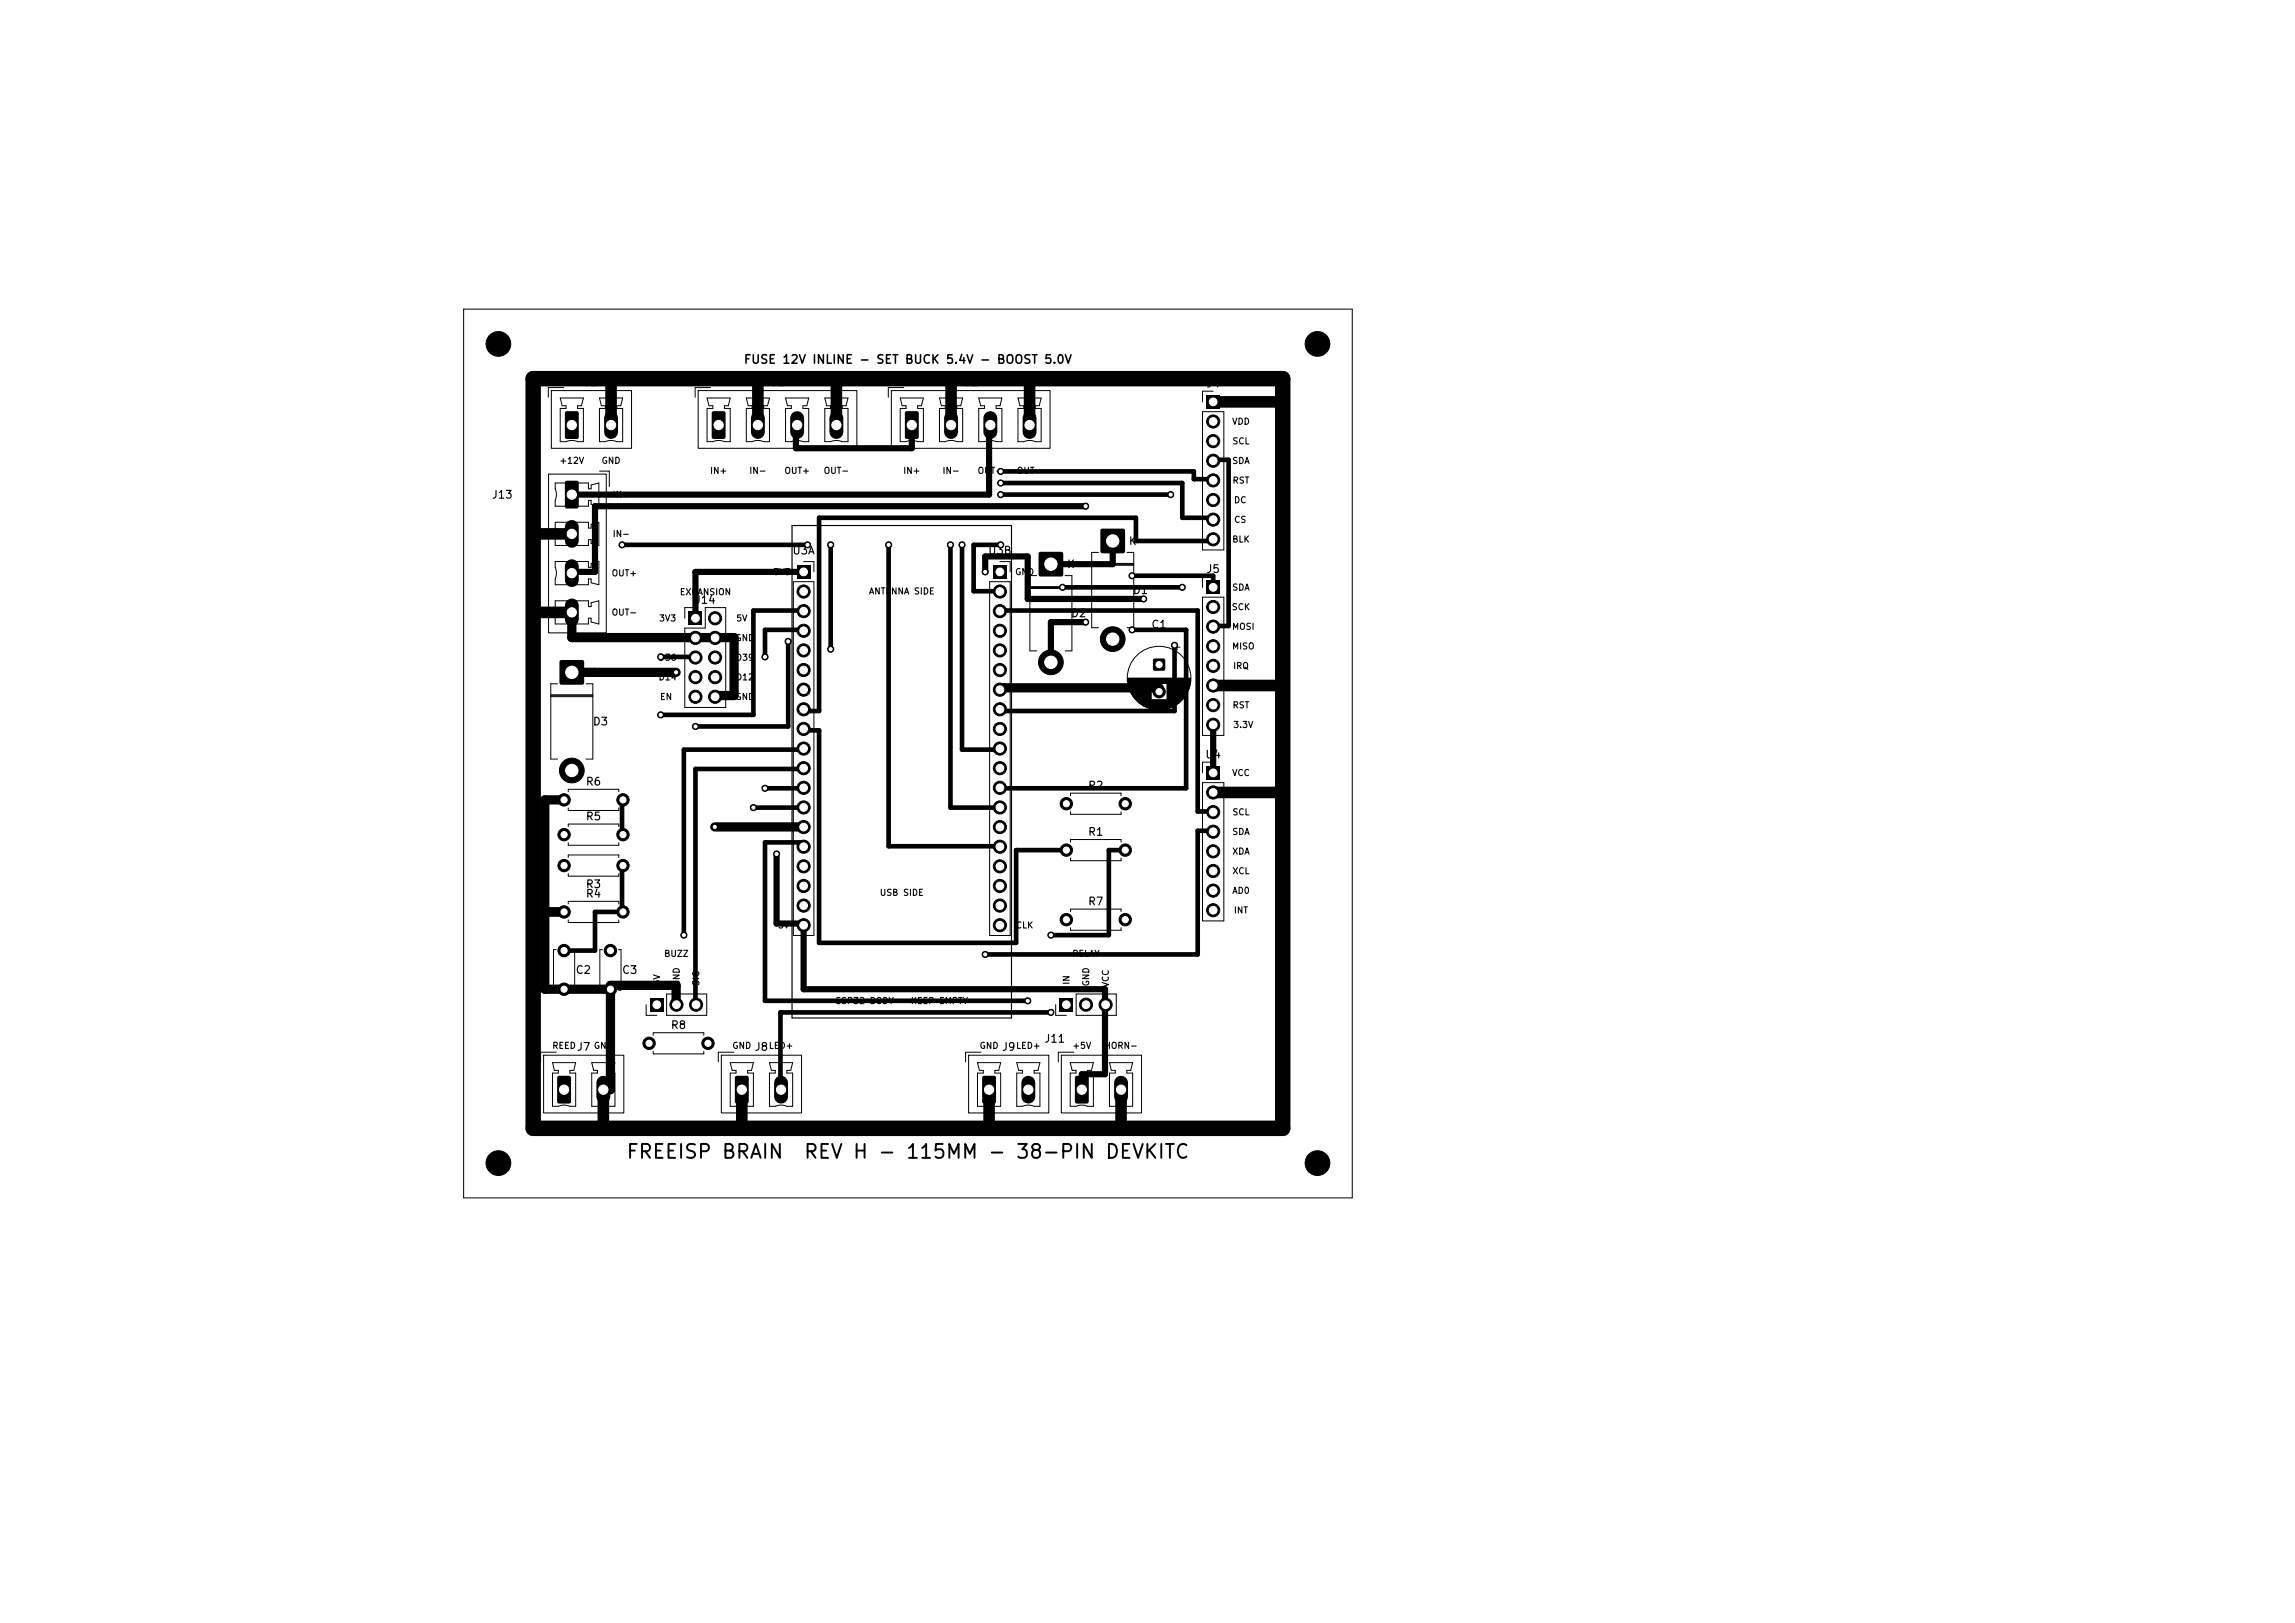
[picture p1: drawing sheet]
<svg xmlns="http://www.w3.org/2000/svg" width="297mm" height="210mm" viewBox="0 0 297 210" stroke-linecap="round" stroke-linejoin="round" font-family="sans-serif">
<defs><g id="words">
<g font-size="1.8">
<text x="80.9" y="150.4">FREEISP BRAIN</text>
<text x="103.9" y="150.4">REV H - 115MM - 38-PIN DEVKITC</text>
</g>
<text font-size="1.1" x="96.2" y="47.3">FUSE 12V INLINE - SET BUCK 5.4V - BOOST 5.0V</text>
<g font-size="1">
<text x="75.6" y="50.2">J1</text>
<text x="99.5" y="50.2">U1</text>
<text x="124.5" y="50.2">U2</text>
<text x="156" y="50.4">J4</text>
<text x="63.6" y="64.8">J13</text>
<text x="102.5" y="72">U3A</text>
<text x="127.8" y="72">U3B</text>
<text x="146" y="70.8">K</text>
<text x="138" y="73.8">K</text>
<text x="146.5" y="77.1">D1</text>
<text x="156" y="74.4">J5</text>
<text x="89.8" y="78.4">J14</text>
<text x="138.5" y="80.1">D2</text>
<text x="148.9" y="81.6">C1</text>
<text x="76" y="87.8">K</text>
<text x="76.6" y="94.1">D3</text>
<text x="75.7" y="101.9">R6</text>
<text x="155.9" y="98.4">U4</text>
<text x="75.7" y="106.4">R5</text>
<text x="140.7" y="102.4">R2</text>
<text x="140.7" y="108.4">R1</text>
<text x="75.7" y="115.2">R3</text>
<text x="75.7" y="116.4">R4</text>
<text x="140.7" y="117.4">R7</text>
<text x="74.4" y="126.3">C2</text>
<text x="80.4" y="126.3">C3</text>
<text x="74.6" y="136.2">J7</text>
<text x="86.7" y="133.4">R8</text>
<text x="97.6" y="136.2">J8</text>
<text x="129.6" y="136.2">J9</text>
<text x="135.1" y="135.2">J11</text>
</g>
<g font-size=".8">
<text x="159.4" y="55.1">VDD</text>
<text x="159.4" y="57.7">SCL</text>
<text x="72.3" y="60.2">+12V</text>
<text x="77.8" y="60.2">GND</text>
<text x="79.2" y="64.6">IN+</text>
<text x="91.8" y="61.5">IN+</text>
<text x="96.9" y="61.5">IN-</text>
<text x="101.4" y="61.5">OUT+</text>
<text x="106.5" y="61.5">OUT-</text>
<text x="116.8" y="61.5">IN+</text>
<text x="121.9" y="61.5">IN-</text>
<text x="126.4" y="61.5">OUT+</text>
<text x="131.5" y="61.5">OUT-</text>
<text x="159.4" y="60.2">SDA</text>
<text x="159.4" y="62.8">RST</text>
<text x="159.6" y="65.3">DC</text>
<text x="79.2" y="69.7">IN-</text>
<text x="159.4" y="70.4">BLK</text>
<text x="159.6" y="67.8">CS</text>
<text x="79.1" y="74.8">OUT+</text>
<text x="87.9" y="77.2">EXPANSION</text>
<text x="100" y="74.6">3V3</text>
<text x="112.4" y="77.1">ANTENNA SIDE</text>
<text x="131.3" y="74.6">GND</text>
<text x="159.4" y="76.6">SDA</text>
<text x="79.1" y="79.8">OUT-</text>
<text x="85.1" y="83.1">GND</text>
<text x="85.2" y="80.6">3V3</text>
<text x="95.1" y="83.1">GND</text>
<text x="95.2" y="80.6">5V</text>
<text x="159.3" y="79.1">SCK</text>
<text x="159.4" y="81.7">MOSI</text>
<text x="85.2" y="85.7">D36</text>
<text x="85.2" y="88.2">D14</text>
<text x="95.2" y="85.7">D39</text>
<text x="95.2" y="88.2">D12</text>
<text x="159.4" y="84.2">MISO</text>
<text x="159.5" y="86.8">IRQ</text>
<text x="85.3" y="90.8">EN</text>
<text x="95.1" y="90.8">GND</text>
<text x="159.4" y="91.8">RST</text>
<text x="159.5" y="94.4">3.3V</text>
<text x="159.4" y="100.6">VCC</text>
<text x="159.4" y="105.7">SCL</text>
<text x="159.4" y="108.2">SDA</text>
<text x="159.4" y="110.8">XDA</text>
<text x="159.4" y="113.3">XCL</text>
<text x="113.8" y="116.1">USB SIDE</text>
<text x="159.4" y="115.8">AD0</text>
<text x="159.6" y="118.4">INT</text>
<text x="85.9" y="124">BUZZ</text>
<text x="100.6" y="120.3">5V</text>
<text x="131.4" y="120.3">CLK</text>
<text x="138.7" y="124">RELAY</text>
<text x="85.6" y="127.6" transform="rotate(-90 85.6 127.6)">5V</text>
<text x="88.1" y="127.7" transform="rotate(-90 88.1 127.7)">GND</text>
<text x="90.7" y="127.7" transform="rotate(-90 90.7 127.7)">SIG</text>
<text x="108" y="130.1">ESP32 BODY - KEEP EMPTY</text>
<text x="138.6" y="127.5" transform="rotate(-90 138.6 127.5)">IN</text>
<text x="141.1" y="127.7" transform="rotate(-90 141.1 127.7)">GND</text>
<text x="143.7" y="127.8" transform="rotate(-90 143.7 127.8)">VCC</text>
<text x="71.4" y="135.9">REED</text>
<text x="76.8" y="135.9">GND</text>
<text x="94.7" y="135.9">GND</text>
<text x="99.4" y="135.9">LED+</text>
<text x="126.7" y="135.9">GND</text>
<text x="131.4" y="135.9">LED+</text>
<text x="138.7" y="135.9">+5V</text>
<text x="142.8" y="135.9">HORN-</text>
</g>
</g></defs>
<g fill="#000">
<path d="M73.2 53.3l1.4-.1 .3 .2v3.2l-.2 .2h-1.4l-.2-.2v-3.1zM92.2 53.3l1.4-.1 .3 .2v3.2l-.2 .2h-1.3l-.3-.2v-3.1zM117.2 53.3l1.4-.1 .3 .2v3.2l-.2 .2h-1.3l-.3-.2v-3.1zM156.1 51.2h1.7v1.7h-1.7zM73.2 62.3l1.4-.1 .3 .2v3.2l-.2 .2h-1.4l-.2-.2v-3.1zM103.1 73.2h1.7v1.7h-1.7zM128.5 73.2h1.7v1.7h-1.7zM134.5 71.5l.2-.1h2.7l.1 .1 .1 .2v2.7l-.1 .1-.1 .1h-2.7l-.2-.1-.1-.1v-2.7zM142.5 68.5l.1-.1h2.7l.2 .1 .1 .2v2.7l-.1 .1-.2 .1h-2.7l-.1-.1-.1-.1v-2.7zM156.1 75.2h1.7v1.7h-1.7zM72.5 85.5l.1-.1h2.7l.2 .1 .1 .2v2.7l-.1 .1-.2 .1h-2.7l-.1-.1-.1-.1v-2.7zM89.1 79.2h1.7v1.7h-1.7z"/>
<path d="M149.3 85.3l.1-.1 1.3 .1 .1 .2-.1 1.2-.2 .1-1.2-.1-.1-.1zM156.1 99.2h1.7v1.7h-1.7zM72.2 139.3l1.4-.1 .3 .2v3.2l-.2 .2h-1.4l-.2-.2v-3.1zM84.2 129.2h1.6v1.7h-1.6zM95.2 139.3l1.4-.1 .3 .2v3.2l-.2 .2h-1.3l-.3-.2v-3.1zM127.2 139.3l1.4-.1 .3 .2v3.2l-.2 .2h-1.3l-.3-.2v-3.1zM137.1 129.2h1.8v1.7h-1.8zM139.2 139.3l1.4-.1 .3 .2v3.2l-.2 .2h-1.4l-.2-.2v-3.1z"/>
</g>
<g fill="#000" stroke="#000" stroke-width=".13">
<circle cx="64.5" cy="44.5" r="1.6"/>
<circle cx="157" cy="54.5" r=".85"/>
<circle cx="157" cy="57.1" r=".85"/>
<circle cx="157" cy="59.6" r=".85"/>
<circle cx="170.5" cy="44.5" r="1.6"/>
<circle cx="80.5" cy="70.5" r=".4"/>
<circle cx="92.5" cy="80" r=".85"/>
<circle cx="104" cy="79.1" r=".85"/>
<circle cx="104" cy="76.5" r=".85"/>
<circle cx="104.5" cy="70.5" r=".4"/>
<circle cx="107.5" cy="70.5" r=".4"/>
<circle cx="115" cy="70.5" r=".4"/>
<circle cx="123" cy="70.5" r=".4"/>
<circle cx="124.5" cy="70.5" r=".4"/>
<circle cx="127.5" cy="74" r=".4"/>
<circle cx="129.4" cy="76.5" r=".85"/>
<circle cx="129.4" cy="79.1" r=".85"/>
<circle cx="129.5" cy="61" r=".4"/>
<circle cx="129.5" cy="64" r=".4"/>
<circle cx="129.5" cy="70.5" r=".4"/>
<circle cx="129.5" cy="62.5" r=".4"/>
<circle cx="137.5" cy="76" r=".4"/>
<circle cx="140.5" cy="65.5" r=".4"/>
<circle cx="146.5" cy="74.5" r=".4"/>
<circle cx="148" cy="77.5" r=".4"/>
<circle cx="151.5" cy="64" r=".4"/>
<circle cx="153" cy="76" r=".4"/>
<circle cx="157" cy="67.2" r=".85"/>
<circle cx="157" cy="69.8" r=".85"/>
<circle cx="157" cy="62.2" r=".85"/>
<circle cx="157" cy="64.7" r=".85"/>
<circle cx="157" cy="78.5" r=".85"/>
<circle cx="74" cy="99.7" r="1.6"/>
<circle cx="85.5" cy="85" r=".4"/>
<circle cx="85.5" cy="92.5" r=".4"/>
<circle cx="87.5" cy="87" r=".4"/>
<circle cx="90" cy="82.5" r=".85"/>
<circle cx="90" cy="85.1" r=".85"/>
<circle cx="90" cy="90.2" r=".85"/>
<circle cx="90" cy="87.6" r=".85"/>
<circle cx="90" cy="94" r=".4"/>
<circle cx="92.5" cy="85.1" r=".85"/>
<circle cx="92.5" cy="82.5" r=".85"/>
<circle cx="92.5" cy="87.6" r=".85"/>
<circle cx="92.5" cy="90.2" r=".85"/>
<circle cx="99" cy="85" r=".4"/>
<circle cx="102" cy="83" r=".4"/>
<circle cx="104" cy="86.7" r=".85"/>
<circle cx="104" cy="91.8" r=".85"/>
<circle cx="104" cy="99.4" r=".85"/>
<circle cx="104" cy="84.2" r=".85"/>
<circle cx="104" cy="81.6" r=".85"/>
<circle cx="104" cy="94.3" r=".85"/>
<circle cx="104" cy="96.9" r=".85"/>
<circle cx="104" cy="89.2" r=".85"/>
<circle cx="107.5" cy="84" r=".4"/>
<circle cx="129.4" cy="99.4" r=".85"/>
<circle cx="129.4" cy="89.2" r=".85"/>
<circle cx="129.4" cy="91.8" r=".85"/>
<circle cx="129.4" cy="94.3" r=".85"/>
<circle cx="129.4" cy="96.9" r=".85"/>
<circle cx="129.4" cy="84.2" r=".85"/>
<circle cx="129.4" cy="86.7" r=".85"/>
<circle cx="129.4" cy="81.6" r=".85"/>
<circle cx="136" cy="85.7" r="1.6"/>
<circle cx="140.5" cy="80.5" r=".4"/>
<circle cx="144" cy="82.7" r="1.6"/>
<circle cx="146.5" cy="81.5" r=".4"/>
<circle cx="150" cy="89.5" r=".8"/>
<circle cx="152" cy="83.5" r=".4"/>
<circle cx="157" cy="93.8" r=".85"/>
<circle cx="157" cy="81.1" r=".85"/>
<circle cx="157" cy="88.7" r=".85"/>
<circle cx="157" cy="83.6" r=".85"/>
<circle cx="157" cy="91.2" r=".85"/>
<circle cx="157" cy="86.2" r=".85"/>
<circle cx="73" cy="103.5" r=".8"/>
<circle cx="73" cy="112" r=".8"/>
<circle cx="73" cy="108" r=".8"/>
<circle cx="73" cy="118" r=".8"/>
<circle cx="80.6" cy="103.5" r=".8"/>
<circle cx="80.6" cy="112" r=".8"/>
<circle cx="80.6" cy="108" r=".8"/>
<circle cx="80.6" cy="118" r=".8"/>
<circle cx="92.5" cy="107" r=".4"/>
<circle cx="97.5" cy="104.5" r=".4"/>
<circle cx="99" cy="102" r=".4"/>
<circle cx="100.5" cy="110.5" r=".4"/>
<circle cx="104" cy="107" r=".85"/>
<circle cx="104" cy="101.9" r=".85"/>
<circle cx="104" cy="117.2" r=".85"/>
<circle cx="104" cy="119.7" r=".85"/>
<circle cx="104" cy="104.5" r=".85"/>
<circle cx="104" cy="109.6" r=".85"/>
<circle cx="104" cy="114.6" r=".85"/>
<circle cx="104" cy="112.1" r=".85"/>
<circle cx="129.4" cy="107" r=".85"/>
<circle cx="129.4" cy="101.9" r=".85"/>
<circle cx="129.4" cy="114.6" r=".85"/>
<circle cx="129.4" cy="117.2" r=".85"/>
<circle cx="129.4" cy="104.5" r=".85"/>
<circle cx="129.4" cy="109.6" r=".85"/>
<circle cx="129.4" cy="112.1" r=".85"/>
<circle cx="129.4" cy="119.7" r=".85"/>
<circle cx="138" cy="110" r=".8"/>
<circle cx="138" cy="104" r=".8"/>
<circle cx="138" cy="119" r=".8"/>
<circle cx="145.6" cy="110" r=".8"/>
<circle cx="145.6" cy="104" r=".8"/>
<circle cx="145.6" cy="119" r=".8"/>
<circle cx="157" cy="115.2" r=".85"/>
<circle cx="157" cy="107.6" r=".85"/>
<circle cx="157" cy="102.5" r=".85"/>
<circle cx="157" cy="117.8" r=".85"/>
<circle cx="157" cy="110.2" r=".85"/>
<circle cx="157" cy="105.1" r=".85"/>
<circle cx="157" cy="112.7" r=".85"/>
<circle cx="73" cy="128" r=".8"/>
<circle cx="73" cy="123" r=".8"/>
<circle cx="79" cy="128" r=".8"/>
<circle cx="79" cy="123" r=".8"/>
<circle cx="84" cy="135" r=".8"/>
<circle cx="87.5" cy="130" r=".85"/>
<circle cx="88.5" cy="121" r=".4"/>
<circle cx="90.1" cy="130" r=".85"/>
<circle cx="91.6" cy="135" r=".8"/>
<circle cx="127.5" cy="123.5" r=".4"/>
<circle cx="133" cy="129.5" r=".4"/>
<circle cx="136" cy="131" r=".4"/>
<circle cx="136" cy="121" r=".4"/>
<circle cx="140.5" cy="130" r=".85"/>
<circle cx="143.1" cy="130" r=".85"/>
<circle cx="64.5" cy="150.5" r="1.6"/>
<circle cx="170.5" cy="150.5" r="1.6"/>
</g>
<g fill="none" stroke="#000" stroke-width="1.8">
<path d="M79.1 54.1v1.8M98.1 54.1v1.8M103.2 54.1v1.8M108.2 54.1v1.8M123.1 54.1v1.8M128.2 54.1v1.8M133.2 54.1v1.8M74 68.2v1.8M74 73.3v1.8M74 78.3v1.8M78.1 140.1v1.8M101.1 140.1v1.8"/>
<path d="M133.1 140.1v1.8M145.1 140.1v1.8"/>
</g>
<path d="M69 49h97v97h-97z" fill="none" stroke="#000" stroke-width="2"/>
<g fill="none" stroke="#000" stroke-width="1.5">
<path d="M79.1 49v6M98.1 49v6M108.2 49v6M123.1 49v6M133.2 49v6M157 52h9M69 69.1h5M69 79.2h5M157 88.7h9M157 102.5h9M78.1 141v5M96 141v5"/>
<path d="M128 141v5M145.1 141v5"/>
</g>
<g fill="none" stroke="#000" stroke-width=".6">
<path d="M157 59.6l.5-.1h1.5v21.5l-2 .1M80.5 70.5h24M104 79.1l-.5-.1h-6v13.5h-12M107.5 70.5v13.5M115 70.5v39l14.4 .1M123 70.5v34h6.4M124.5 70.5v26.5h4.5l.4-.1M129.4 79.1l.6-.1h25v26l2 .1M129.5 62.5h23.5v4.5h3.5l.5 .2M129.5 64h22M129.5 70.5h-3.5v6h3.4M129.5 61h25v1h2l.5 .2"/>
<path d="M137.5 76h15.5M146.5 74.5h10.5v1.5M157 69.8l-.5 .2h-9.5v-3h-41v25h-1.5l-.5-.2M85.5 85h4l.5 .1M102 83v11h-12M104 99.4l-.5 .1h-13.5v30l.1 .5M104 94.3l.5 .2h1.5v27.5h25.5v-12h6.5M104 81.6l-.5-.1h-4.5v3.5M104 96.9l-.5 .1h-15v24M146.5 81.5h7v20.5l-24.1-.1M152 83.5v8.5h-22l-.6-.2M80.6 112l-.1 .5v5l.1 .5h-3.6v5h-4"/>
<path d="M80.6 103.5l-.1 .5v3.5l.1 .5M104 109.6v-.6h-5v20.5h34M104 101.9l-5 .1M104 104.5h-6.5M145.6 110h-2.1v11h-7.5M157 107.6l-.5-.1h-1.5v16h-27.5M136 131h-35v9.5l.1 .5"/>
</g>
<path d="M74 79.2v3.3h21v7.5h-2l-.5 .2M74 87h13.5M129.4 89.2l.6-.2h20v.5M70.5 118h2.5M73 103.5h-2.5v24.5h8.5M92.5 107h11.5M87.5 130v-2.5h-8.5v13.5h-.9" fill="none" stroke="#000" stroke-width="1.2"/>
<path d="M103.2 55l-.2 .5v2.5h15v-3M128.2 55l-.2 .5v8.5h-54M104 74h-14v6M127.5 74v-2h5.5v5.5h15M140.5 65.5h-63.5v8.5h-2.5l-.5 .2M144 70v3h-8M140.5 80.5h-4.5v5.2M157 93.8v6.2M100.5 110.5v9h3l.5 .2v8.3h39l.1 2-.1 .5v8.5h-3v2" fill="none" stroke="#000" stroke-width=".8"/>
<path d="M102.5 68h28.4v63.7h-28.4z" fill="none" stroke="#000" stroke-width=".15"/>
<g fill="none" stroke="#000" stroke-width=".13">
<path d="M60 40h115v115h-115zM71.4 50.5h10.3v7.5h-10.3zM72.5 51.5h3l-.3 1h-.4v.4h.7v4.3l-.8-.1a1.86 1.86 0 0 0-1.4 .1h-.8v-4.3h.7v-.4h-.5zM73 50.2h-2v1.2M77.6 51.5h3l-.3 1h-.5v.4h.8v4.3l-.8-.1a1.86 1.86 0 0 0-1.5 .1h-.7v-4.3h.7v-.4h-.5zM90.4 50.5h20.5v7.5h-20.5zM91.5 51.5h3l-.2 1h-.6v.4h.8v4.3l-.8-.1a1.86 1.86 0 0 0-1.4 .1h-.8v-4.3h.8v-.4h-.6zM92 50.2h-2v1.2M96.6 51.5h3l-.3 1h-.5v.4h.8v4.3l-.8-.1a1.86 1.86 0 0 0-1.5 .1h-.7v-4.3h.7v-.4h-.5zM101.7 51.5h3l-.3 1h-.5v.4h.8v4.3l-.8-.1a1.86 1.86 0 0 0-1.5 .1h-.7v-4.3h.7v-.4h-.5zM106.7 51.5h3l-.2 1h-.5v.4h.7v4.3l-.7-.1a1.86 1.86 0 0 0-1.5 .1h-.8v-4.3h.8v-.4h-.5zM115.4 50.5h20.5v7.5h-20.5z"/>
<path d="M116.5 51.5h3l-.2 1h-.6v.4h.8v4.3l-.8-.1a1.86 1.86 0 0 0-1.5 .1h-.7v-4.3h.7v-.4h-.5zM117 50.2h-2v1.2M121.6 51.5h3l-.3 1h-.5v.4h.8v4.3l-.8-.1a1.86 1.86 0 0 0-1.5 .1h-.7v-4.3h.7v-.4h-.5zM126.7 51.5h3l-.3 1h-.5v.4h.8v4.3l-.8-.1a1.86 1.86 0 0 0-1.5 .1h-.7v-4.3h.7v-.4h-.5zM131.7 51.5h3l-.2 1h-.5v.4h.7v4.3l-.7-.1a1.86 1.86 0 0 0-1.5 .1h-.8v-4.3h.8v-.4h-.5zM155.6 53.3h2.8v17.9h-2.8zM157 50.6h-1.4v1.4M71 61.3h7.5v20.6h-7.5zM71.9 62.5h4.2v.8h.4v-.5l1-.3v3l-1-.2v-.5h-.4v.7h-4.2v-.8a1.86 1.86 0 0 0-.1-1.4zM71.9 67.6h4.2v.7h.4v-.5l1-.2v3l-1-.3v-.5h-.4v.8h-4.2v-.8a1.86 1.86 0 0 0-.1-1.5zM71.9 72.7h4.2v.7h.4v-.5l1-.2v3l-1-.3v-.5h-.4v.8h-4.2v-.8a1.86 1.86 0 0 0-.1-1.5zM71.9 77.7h4.2v.8h.4v-.5l1-.3v3l-1-.2v-.5h-.4v.7h-4.2v-.7a1.86 1.86 0 0 0-.1-1.5z"/>
<path d="M77.6 61h1.2v2M90 78.6h-1.4v1.4M91.3 78.6h2.6v12.9h-5.3v-10.2h2.7zM102.7 75.3h2.6v45.8h-2.6zM104 72.7h1.3v1.3M128.1 75.3h2.6v45.8h-2.6zM129.4 72.7h1.3v1.3M133.3 75.9h5.4M133.3 76h5.4M133.3 76.1h5.4M134.2 74.5h-.9v9.7h.9M137.8 74.5h.9v9.7h-.9"/>
<path d="M141.3 72.9h5.4M141.3 73h5.4M141.3 73.1h5.4M142.2 71.5h-.9v9.7h.9M145.8 71.5h.9v9.7h-.9M155.6 77.3h2.8v17.9h-2.8zM157 74.6h-1.4v1.4M71.3 89.9h5.4M71.3 90h5.4M71.3 90.1h5.4M72.2 88.5h-.9v9.7h.9M75.8 88.5h.9v9.7h-.9"/>
<path d="M145.9 87.8h8.2M145.9 87.9h8.2M145.9 88h8.2M145.9 88.1h8.2M145.9 88.2h8.2M146 88.3h8M146 88.4h8M146 88.5h3M146 88.6h3M146 88.7h3M146 88.8h3M146.1 88.8h2.9"/>
<path d="M146.1 88.9h2.9M146.1 89h2.9M146.1 89.1h2.9M146.2 89.1h2.8M146.2 89.2h2.8M146.2 89.3h2.8M146.2 89.4h2.8M146.3 89.4h2.7M146.3 89.5h2.7M146.3 89.6h2.7M146.4 89.6h2.6M146.4 89.7h2.6"/>
<path d="M146.4 89.8h2.6M146.5 89.8h2.5M146.5 89.9h2.5M146.6 90h2.4M146.6 90.1h2.4M146.7 90.1h2.3M146.7 90.2h2.3M146.8 90.3h2.2M146.8 90.4h2.2M146.9 90.4h2.1M146.9 90.5h2.1M147 90.5h2"/>
<path d="M147 90.6h6M147.1 90.6h5.8M147.1 90.7h5.8M147.2 90.7h5.6M147.2 90.8h5.6M147.3 90.8h5.4M147.3 90.9h5.4M147.4 90.9h5.2M147.4 91h5.2M147.5 91h5M147.6 91.1h4.8M147.7 91.1h4.6"/>
<path d="M147.7 91.2h4.6M147.8 91.2h4.4M147.9 91.3h4.2M148 91.3h4M148 91.4h4M148.1 91.4h3.8M148.2 91.4h3.6M148.3 91.5h3.4M148.4 91.5h3.2M148.4 91.6h3.2M148.5 91.6h3M148.7 91.6h2.6"/>
<path d="M148.8 91.7h2.4M148.9 91.7h2.2M149.1 91.8h1.8M149.2 91.8h1.6M149.5 91.8h1M151 88.5h3M151 88.6h3M151 88.7h3M151 88.8h3M151 88.8h2.9M151 88.9h2.9M151 89h2.9"/>
<path d="M151 89.1h2.9M151 89.1h2.8M151 89.2h2.8M151 89.3h2.8M151 89.4h2.8M151 89.4h2.7M151 89.5h2.7M151 89.6h2.7M151 89.6h2.6M151 89.7h2.6M151 89.8h2.6M151 89.8h2.5"/>
<path d="M151 89.9h2.5M151 90h2.4M151 90.1h2.4M151 90.1h2.3M151 90.2h2.3M151 90.2h2.2M151 90.3h2.2M151 90.4h2.2M151 90.4h2.1M151 90.5h2.1M151 90.5h2M151.9 83.7h.8"/>
<path d="M152.3 83.3v.8M157 98.6h-1.4v1.4M73.5 111v-.4h6.6v.4M73.5 102.5v-.4h6.6v.4M73.5 104.5v.4h6.6v-.4M73.5 107v-.4h6.6v.4M73.5 109v.4h6.6v-.4M73.5 113v.4h6.6v-.4M73.5 117v-.4h6.6v.4M73.5 119v.4h6.6v-.4M138.5 109v-.4h6.6v.4M138.5 103v-.4h6.6v.4"/>
<path d="M138.5 105v.4h6.6v-.4M138.5 111v.4h6.6v-.4M138.5 118v-.4h6.6v.4M155.6 101.3h2.8v17.9h-2.8zM70.4 136.5h10.3v7.5h-10.3zM71.5 137.5h3l-.3 1h-.4v.4h.7v4.3l-.8-.1a1.86 1.86 0 0 0-1.4 .1h-.8v-4.3h.8v-.4h-.6zM72 136.2h-2v1.2M72 122.9h-.4v5.2h.4M74 122.9h.4v5.2h-.4M76.6 137.5h3l-.3 1h-.5v.4h.8v4.3l-.8-.1a1.86 1.86 0 0 0-1.5 .1h-.7v-4.3h.7v-.4h-.5zM78 122.9h-.4v5.2h.4M80 122.9h.4v5.2h-.4"/>
<path d="M83.6 130v1.4h1.4M84.5 134v-.4h6.6v.4M84.5 136v.4h6.6v-.4M86.3 128.6h5.2v2.8h-5.2zM93.4 136.5h10.3v7.5h-10.3zM94.5 137.5h3l-.2 1h-.6v.4h.8v4.3l-.8-.1a1.86 1.86 0 0 0-1.5 .1h-.7v-4.3h.7v-.4h-.5zM95 136.2h-2v1.2M99.6 137.5h3l-.3 1h-.5v.4h.8v4.3l-.8-.1a1.86 1.86 0 0 0-1.5 .1h-.7v-4.3h.7v-.4h-.5zM125.4 136.5h10.3v7.5h-10.3zM126.5 137.5h3l-.2 1h-.6v.4h.8v4.3l-.8-.1a1.86 1.86 0 0 0-1.5 .1h-.7v-4.3h.7v-.4h-.5zM127 136.2h-2v1.2M131.6 137.5h3l-.3 1h-.5v.4h.8v4.3l-.8-.1a1.86 1.86 0 0 0-1.5 .1h-.7v-4.3h.7v-.4h-.5z"/>
<path d="M136.6 130v1.4h1.4M137.3 136.5h10.4v7.5h-10.4zM138.5 137.5h3l-.3 1h-.5v.4h.8v4.3l-.8-.1a1.86 1.86 0 0 0-1.5 .1h-.7v-4.3h.8v-.4h-.6zM138.5 120v.4h6.6v-.4M139 136.2h-2v1.2M139.3 128.6h5.2v2.8h-5.2zM143.6 137.5h3l-.3 1h-.5v.4h.8v4.3l-.8-.1a1.86 1.86 0 0 0-1.5 .1h-.7v-4.3h.7v-.4h-.5z"/>
<circle cx="150" cy="87.8" r="4.1"/>
</g>
<g fill="#fff" stroke="#fff" stroke-width=".13">
<circle cx="92.5" cy="107" r=".2"/>
<circle cx="87.5" cy="87" r=".2"/>
<circle cx="100.5" cy="110.5" r=".2"/>
<circle cx="127.5" cy="74" r=".2"/>
<circle cx="148" cy="77.5" r=".2"/>
<circle cx="140.5" cy="80.5" r=".2"/>
<circle cx="140.5" cy="65.5" r=".2"/>
<circle cx="99" cy="85" r=".2"/>
<circle cx="85.5" cy="85" r=".2"/>
<circle cx="85.5" cy="92.5" r=".2"/>
<circle cx="90" cy="94" r=".2"/>
<circle cx="102" cy="83" r=".2"/>
<circle cx="99" cy="102" r=".2"/>
<circle cx="97.5" cy="104.5" r=".2"/>
<circle cx="151.5" cy="64" r=".2"/>
<circle cx="129.5" cy="64" r=".2"/>
<circle cx="129.5" cy="70.5" r=".2"/>
<circle cx="152" cy="83.5" r=".2"/>
<circle cx="88.5" cy="121" r=".2"/>
<circle cx="80.5" cy="70.5" r=".2"/>
<circle cx="104.5" cy="70.5" r=".2"/>
<circle cx="107.5" cy="70.5" r=".2"/>
<circle cx="107.5" cy="84" r=".2"/>
<circle cx="153" cy="76" r=".2"/>
<circle cx="137.5" cy="76" r=".2"/>
<circle cx="133" cy="129.5" r=".2"/>
<circle cx="127.5" cy="123.5" r=".2"/>
<circle cx="146.5" cy="74.5" r=".2"/>
<circle cx="146.5" cy="81.5" r=".2"/>
<circle cx="129.5" cy="62.5" r=".2"/>
<circle cx="124.5" cy="70.5" r=".2"/>
<circle cx="129.5" cy="61" r=".2"/>
<circle cx="123" cy="70.5" r=".2"/>
<circle cx="115" cy="70.5" r=".2"/>
<circle cx="136" cy="131" r=".2"/>
<circle cx="136" cy="121" r=".2"/>
<circle cx="150" cy="86" r=".4"/>
<circle cx="150" cy="89.5" r=".4"/>
<circle cx="73" cy="123" r=".4"/>
<circle cx="73" cy="128" r=".4"/>
<circle cx="79" cy="123" r=".4"/>
<circle cx="79" cy="128" r=".4"/>
<circle cx="144" cy="70" r=".8"/>
<circle cx="144" cy="82.7" r=".8"/>
<circle cx="136" cy="73" r=".8"/>
<circle cx="136" cy="85.7" r=".8"/>
<circle cx="74" cy="87" r=".8"/>
<circle cx="74" cy="99.7" r=".8"/>
<circle cx="74" cy="55" r=".6"/>
<circle cx="79.1" cy="55" r=".6"/>
<circle cx="85" cy="130" r=".5"/>
<circle cx="87.5" cy="130" r=".5"/>
<circle cx="90.1" cy="130" r=".5"/>
<circle cx="140" cy="141" r=".6"/>
<circle cx="145.1" cy="141" r=".6"/>
<circle cx="74" cy="64" r=".6"/>
<circle cx="74" cy="69.1" r=".6"/>
<circle cx="74" cy="74.2" r=".6"/>
<circle cx="74" cy="79.2" r=".6"/>
<circle cx="90" cy="80" r=".5"/>
<circle cx="92.5" cy="80" r=".5"/>
<circle cx="90" cy="82.5" r=".5"/>
<circle cx="92.5" cy="82.5" r=".5"/>
<circle cx="90" cy="85.1" r=".5"/>
<circle cx="92.5" cy="85.1" r=".5"/>
<circle cx="90" cy="87.6" r=".5"/>
<circle cx="92.5" cy="87.6" r=".5"/>
<circle cx="90" cy="90.2" r=".5"/>
<circle cx="92.5" cy="90.2" r=".5"/>
<circle cx="157" cy="52" r=".5"/>
<circle cx="157" cy="54.5" r=".5"/>
<circle cx="157" cy="57.1" r=".5"/>
<circle cx="157" cy="59.6" r=".5"/>
<circle cx="157" cy="62.2" r=".5"/>
<circle cx="157" cy="64.7" r=".5"/>
<circle cx="157" cy="67.2" r=".5"/>
<circle cx="157" cy="69.8" r=".5"/>
<circle cx="157" cy="76" r=".5"/>
<circle cx="157" cy="78.5" r=".5"/>
<circle cx="157" cy="81.1" r=".5"/>
<circle cx="157" cy="83.6" r=".5"/>
<circle cx="157" cy="86.2" r=".5"/>
<circle cx="157" cy="88.7" r=".5"/>
<circle cx="157" cy="91.2" r=".5"/>
<circle cx="157" cy="93.8" r=".5"/>
<circle cx="73" cy="141" r=".6"/>
<circle cx="78.1" cy="141" r=".6"/>
<circle cx="96" cy="141" r=".6"/>
<circle cx="101.1" cy="141" r=".6"/>
<circle cx="128" cy="141" r=".6"/>
<circle cx="133.1" cy="141" r=".6"/>
<circle cx="138" cy="130" r=".5"/>
<circle cx="140.5" cy="130" r=".5"/>
<circle cx="143.1" cy="130" r=".5"/>
<circle cx="138" cy="110" r=".4"/>
<circle cx="145.6" cy="110" r=".4"/>
<circle cx="138" cy="104" r=".4"/>
<circle cx="145.6" cy="104" r=".4"/>
<circle cx="73" cy="112" r=".4"/>
<circle cx="80.6" cy="112" r=".4"/>
<circle cx="73" cy="118" r=".4"/>
<circle cx="80.6" cy="118" r=".4"/>
<circle cx="73" cy="108" r=".4"/>
<circle cx="80.6" cy="108" r=".4"/>
<circle cx="73" cy="103.5" r=".4"/>
<circle cx="80.6" cy="103.5" r=".4"/>
<circle cx="138" cy="119" r=".4"/>
<circle cx="145.6" cy="119" r=".4"/>
<circle cx="84" cy="135" r=".4"/>
<circle cx="91.6" cy="135" r=".4"/>
<circle cx="93" cy="55" r=".6"/>
<circle cx="98.1" cy="55" r=".6"/>
<circle cx="103.2" cy="55" r=".6"/>
<circle cx="108.2" cy="55" r=".6"/>
<circle cx="118" cy="55" r=".6"/>
<circle cx="123.1" cy="55" r=".6"/>
<circle cx="128.2" cy="55" r=".6"/>
<circle cx="133.2" cy="55" r=".6"/>
<circle cx="104" cy="74" r=".5"/>
<circle cx="104" cy="76.5" r=".5"/>
<circle cx="104" cy="79.1" r=".5"/>
<circle cx="104" cy="81.6" r=".5"/>
<circle cx="104" cy="84.2" r=".5"/>
<circle cx="104" cy="86.7" r=".5"/>
<circle cx="104" cy="89.2" r=".5"/>
<circle cx="104" cy="91.8" r=".5"/>
<circle cx="104" cy="94.3" r=".5"/>
<circle cx="104" cy="96.9" r=".5"/>
<circle cx="104" cy="99.4" r=".5"/>
<circle cx="104" cy="101.9" r=".5"/>
<circle cx="104" cy="104.5" r=".5"/>
<circle cx="104" cy="107" r=".5"/>
<circle cx="104" cy="109.6" r=".5"/>
<circle cx="104" cy="112.1" r=".5"/>
<circle cx="104" cy="114.6" r=".5"/>
<circle cx="104" cy="117.2" r=".5"/>
<circle cx="104" cy="119.7" r=".5"/>
<circle cx="129.4" cy="74" r=".5"/>
<circle cx="129.4" cy="76.5" r=".5"/>
<circle cx="129.4" cy="79.1" r=".5"/>
<circle cx="129.4" cy="81.6" r=".5"/>
<circle cx="129.4" cy="84.2" r=".5"/>
<circle cx="129.4" cy="86.7" r=".5"/>
<circle cx="129.4" cy="89.2" r=".5"/>
<circle cx="129.4" cy="91.8" r=".5"/>
<circle cx="129.4" cy="94.3" r=".5"/>
<circle cx="129.4" cy="96.9" r=".5"/>
<circle cx="129.4" cy="99.4" r=".5"/>
<circle cx="129.4" cy="101.9" r=".5"/>
<circle cx="129.4" cy="104.5" r=".5"/>
<circle cx="129.4" cy="107" r=".5"/>
<circle cx="129.4" cy="109.6" r=".5"/>
<circle cx="129.4" cy="112.1" r=".5"/>
<circle cx="129.4" cy="114.6" r=".5"/>
<circle cx="129.4" cy="117.2" r=".5"/>
<circle cx="129.4" cy="119.7" r=".5"/>
<circle cx="157" cy="100" r=".5"/>
<circle cx="157" cy="102.5" r=".5"/>
<circle cx="157" cy="105.1" r=".5"/>
<circle cx="157" cy="107.6" r=".5"/>
<circle cx="157" cy="110.2" r=".5"/>
<circle cx="157" cy="112.7" r=".5"/>
<circle cx="157" cy="115.2" r=".5"/>
<circle cx="157" cy="117.8" r=".5"/>
</g>
<use href="#words"/>
</svg>
